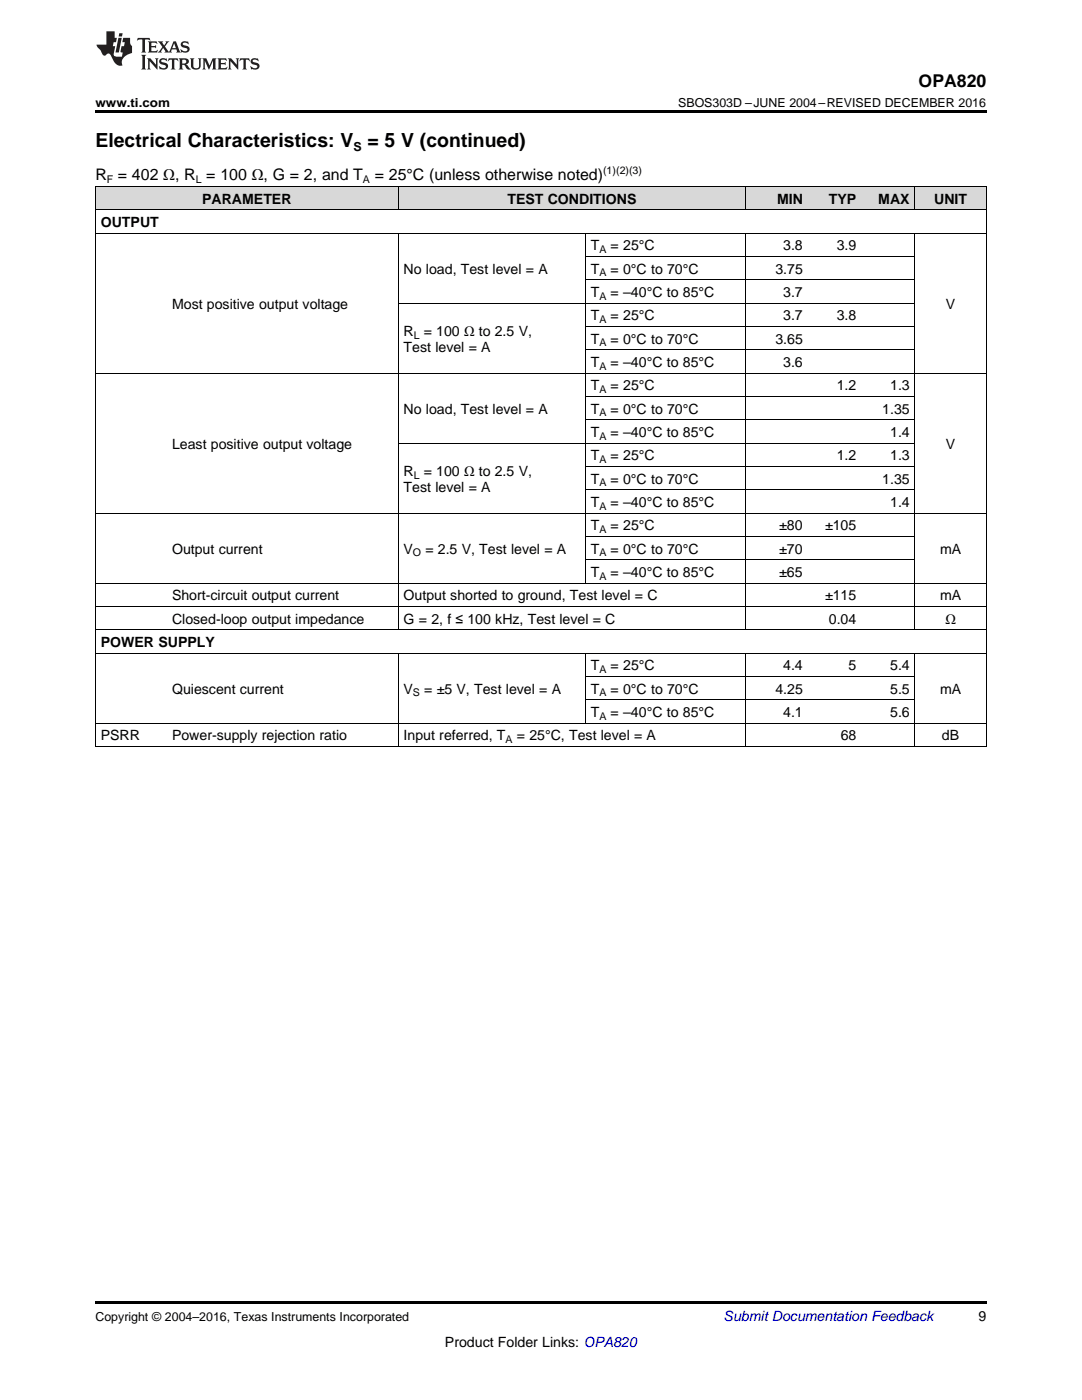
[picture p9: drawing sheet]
<svg xmlns="http://www.w3.org/2000/svg" width="216mm" height="279mm" viewBox="0 0 216 279" stroke-linecap="round" stroke-linejoin="round" font-family="sans-serif">
<defs><g id="words">
<g font-size="3.9">
<text x="19" y="29.3">Electrical Characteristics: V</text>
<text x="73.3" y="29.3">= 5 V (continued)</text>
</g>
<text font-size="3.5" x="183.3" y="17.3">OPA820</text>
<g font-size="3.2">
<text x="19" y="36">R = 402 Ω, R = 100 Ω, G = 2, and T</text>
<text x="74.8" y="36">= 25°C (unless otherwise noted)</text>
</g>
<g font-size="2.8">
<text x="40.3" y="40.6">PARAMETER</text>
<text x="101.2" y="40.6">TEST CONDITIONS</text>
<text x="155" y="40.6">MIN</text>
<text x="165.4" y="40.6">TYP</text>
<text x="175.3" y="40.6">MAX</text>
<text x="186.4" y="40.6">UNIT</text>
<text x="20.1" y="45.3">OUTPUT</text>
<text x="117.9" y="50">T</text>
<text x="121.8" y="50">= 25°C</text>
<text x="156.3" y="50">3.8</text>
<text x="167" y="50">3.9</text>
<text x="80.5" y="54.6">No load, Test level = A</text>
<text x="117.9" y="54.6">T</text>
<text x="117.9" y="59.3">T</text>
<text x="121.8" y="54.6">= 0°C to 70°C</text>
<text x="121.8" y="59.3">= –40°C to 85°C</text>
<text x="154.7" y="54.6">3.75</text>
<text x="156.3" y="59.3">3.7</text>
<text x="34.3" y="61.6">Most positive output voltage</text>
<text x="117.9" y="63.9">T</text>
<text x="121.8" y="63.9">= 25°C</text>
<text x="156.3" y="63.9">3.7</text>
<text x="167" y="63.9">3.8</text>
<text x="188.7" y="61.6">V</text>
<text x="80.5" y="67">R</text>
<text x="80.5" y="70.2">Test level = A</text>
<text x="84.6" y="67">= 100 Ω to 2.5 V,</text>
<text x="117.9" y="68.6">T</text>
<text x="121.8" y="68.6">= 0°C to 70°C</text>
<text x="154.7" y="68.6">3.65</text>
<text x="117.9" y="73.2">T</text>
<text x="117.9" y="77.9">T</text>
<text x="121.8" y="73.2">= –40°C to 85°C</text>
<text x="121.8" y="77.9">= 25°C</text>
<text x="156.3" y="73.2">3.6</text>
<text x="167" y="77.9">1.2</text>
<text x="177.6" y="77.9">1.3</text>
<text x="80.5" y="82.5">No load, Test level = A</text>
<text x="117.9" y="82.5">T</text>
<text x="121.8" y="82.5">= 0°C to 70°C</text>
<text x="176" y="82.5">1.35</text>
<text x="34.3" y="89.5">Least positive output voltage</text>
<text x="117.9" y="87.2">T</text>
<text x="121.8" y="87.2">= –40°C to 85°C</text>
<text x="177.6" y="87.2">1.4</text>
<text x="188.7" y="89.5">V</text>
<text x="80.5" y="94.9">R</text>
<text x="84.6" y="94.9">= 100 Ω to 2.5 V,</text>
<text x="117.9" y="91.9">T</text>
<text x="121.8" y="91.9">= 25°C</text>
<text x="167" y="91.9">1.2</text>
<text x="177.6" y="91.9">1.3</text>
<text x="80.5" y="98.1">Test level = A</text>
<text x="117.9" y="96.5">T</text>
<text x="117.9" y="101.2">T</text>
<text x="121.8" y="96.5">= 0°C to 70°C</text>
<text x="121.8" y="101.2">= –40°C to 85°C</text>
<text x="176" y="96.5">1.35</text>
<text x="177.6" y="101.2">1.4</text>
<text x="117.9" y="105.8">T</text>
<text x="121.8" y="105.8">= 25°C</text>
<text x="155.5" y="105.8">±80</text>
<text x="164.6" y="105.8">±105</text>
<text x="34.3" y="110.5">Output current</text>
<text x="80.5" y="110.5">V</text>
<text x="84.9" y="110.5">= 2.5 V, Test level = A</text>
<text x="117.9" y="110.5">T</text>
<text x="121.8" y="110.5">= 0°C to 70°C</text>
<text x="155.5" y="110.5">±70</text>
<text x="187.6" y="110.5">mA</text>
<text x="34.3" y="119.8">Short-circuit output current</text>
<text x="80.5" y="119.8">Output shorted to ground, Test level = C</text>
<text x="117.9" y="115.1">T</text>
<text x="121.8" y="115.1">= –40°C to 85°C</text>
<text x="155.5" y="115.1">±65</text>
<text x="164.6" y="119.8">±115</text>
<text x="187.6" y="119.8">mA</text>
<text x="34.3" y="124.5">Closed-loop output impedance</text>
<text x="80.5" y="124.5">G = 2, f ≤ 100 kHz, Test level = C</text>
<text x="165.4" y="124.5">0.04</text>
<text x="188.6" y="124.5">Ω</text>
<text x="20.1" y="129.1">POWER SUPPLY</text>
<text x="117.9" y="133.8">T</text>
<text x="121.8" y="133.8">= 25°C</text>
<text x="156.3" y="133.8">4.4</text>
<text x="169.3" y="133.8">5</text>
<text x="177.6" y="133.8">5.4</text>
<text x="34.3" y="138.4">Quiescent current</text>
<text x="80.5" y="138.4">V</text>
<text x="84.7" y="138.4">= ±5 V, Test level = A</text>
<text x="117.9" y="138.4">T</text>
<text x="117.9" y="143.1">T</text>
<text x="121.8" y="138.4">= 0°C to 70°C</text>
<text x="121.8" y="143.1">= –40°C to 85°C</text>
<text x="154.7" y="138.4">4.25</text>
<text x="156.3" y="143.1">4.1</text>
<text x="177.6" y="138.4">5.5</text>
<text x="177.6" y="143.1">5.6</text>
<text x="187.6" y="138.4">mA</text>
<text x="20.1" y="147.7">PSRR</text>
<text x="34.3" y="147.7">Power-supply rejection ratio</text>
<text x="80.5" y="147.7">Input referred, T</text>
<text x="103.2" y="147.7">= 25°C, Test level = A</text>
<text x="167.7" y="147.7">68</text>
<text x="188" y="147.7">dB</text>
<text x="195.3" y="263.6">9</text>
<text x="88.8" y="268.9">Product Folder Links: OPA820</text>
</g>
<text font-size="2.8" fill="#0000c8" x="144.4" y="263.6">Submit Documentation Feedback</text>
<g font-size="2.5">
<text x="19" y="21.4">www.ti.com</text>
<text x="135.3" y="21.4">SBOS303D –JUNE 2004–REVISED DECEMBER 2016</text>
<text x="70.5" y="30.1">S</text>
<text x="19" y="263.6">Copyright © 2004–2016, Texas Instruments Incorporated</text>
</g>
<g font-size="2.1">
<text x="120.3" y="34.7">(1)(2)(3)</text>
<text x="21.3" y="36.6">F</text>
<text x="39.1" y="36.6">L</text>
<text x="72.4" y="36.6">A</text>
<text x="119.6" y="50.5">A</text>
<text x="119.6" y="55.2">A</text>
<text x="119.6" y="59.8">A</text>
<text x="119.6" y="64.5">A</text>
<text x="82.5" y="67.6">L</text>
<text x="119.6" y="69.1">A</text>
<text x="119.6" y="73.8">A</text>
<text x="119.6" y="78.5">A</text>
<text x="119.6" y="83.1">A</text>
<text x="119.6" y="87.8">A</text>
<text x="82.5" y="95.5">L</text>
<text x="119.6" y="92.4">A</text>
<text x="119.6" y="97.1">A</text>
<text x="119.6" y="101.7">A</text>
<text x="119.6" y="106.4">A</text>
<text x="82.4" y="111.1">O</text>
<text x="119.6" y="111.1">A</text>
<text x="119.6" y="115.7">A</text>
<text x="119.6" y="134.3">A</text>
<text x="82.4" y="139">S</text>
<text x="119.6" y="139">A</text>
<text x="119.6" y="143.7">A</text>
<text x="100.9" y="148.3">A</text>
</g>
</g></defs>
<g fill="#d8d8d8">
<path d="M19 37.3h14.3v4.6h-14.3z"/>
<path d="M33.3 37.3h46.2v4.6h-46.2z"/>
<path d="M79.5 37.3h37.3v4.6h-37.3z"/>
<path d="M116.8 37.3h32v4.6h-32z"/>
<path d="M148.8 37.3h12.5v4.6h-12.5z"/>
<path d="M161.3 37.3h10.6v4.6h-10.6z"/>
<path d="M171.9 37.3h10.7v4.6h-10.7z"/>
<path d="M182.6 37.3h14.2v4.6h-14.2z"/>
</g>
<path d="M19 22h177.8v.5h-177.8zM19 259.7h177.8v.5h-177.8z" fill="#000"/>
<g fill="none" stroke="#000" stroke-width=".2">
<path d="M19 37.2h177.8v111.8M19.1 37.2v111.8M79.4 37.2v4.7M148.8 37.2v4.7M182.5 37.2v4.7M19 46.5h177.8M19 41.9h177.8M79.4 46.6v79.1M116.8 46.6v69.8M116.8 55.8h65.8M116.8 51.2h65.8M148.8 46.6v79.1"/>
<path d="M182.5 46.6v79.1M19 74.5h177.8M79.5 60.5h103.1M116.8 79.1h65.8M116.8 69.8h65.8M116.8 65.1h65.8M79.5 88.4h103.1M116.8 97.7h65.8M116.8 93.1h65.8M116.8 83.8h65.8M19 116.4h177.8M19 102.4h177.8"/>
<path d="M116.8 111.7h65.8M116.8 107.1h65.8M19 130.3h177.8M19 125.7h177.8M19 121h177.8M79.4 130.4v18.6M116.8 130.4v14M116.8 139.6h65.8M116.8 135h65.8M148.8 130.4v18.6M182.5 130.4v18.6M19 149h177.8"/>
<path d="M19 144.3h177.8"/>
</g>
<g fill="#231f20">
<path d="M27.5 7.6l-.1 .5 .4-.2h.6v.1v2.1l-.2 .4h1l-.3-.4v-2.1l.1-.1h.5l.5 .2-.2-.5zM29.5 8.3l.2 .3v1.5l-.2 .4h1.8l.2-.6a1.04 1.04 0 0 1-1.3 .2v-.7h.6l.3 .2v-.6l-.3 .2h-.6v-.6l.8-.1 .4 .3-.2-.5zM31.5 8.3l.9 1.1-.9 1.1h.8l-.2-.2 .5-.7 .4 .7-.2 .2h1.5l-.1-.2 .1-.4h.9l.1 .4-.2 .2h1l-.3-.3-.7-1.9h-.5l-.9 2-.8-1 .9-1h-.8l.1 .3-.3 .5-.4-.6 .2-.2zM34.7 8.6l.4 1h-.7zM36.3 8.4a.63 .63 0 0 0-.2 .7 .63 .63 0 0 0 .6 .4l.6 .2 .1 .2a.75 .75 0 0 1-.7 .4 .75 .75 0 0 1-.6-.5l.1 .7 .1-.1a1.11 1.11 0 0 0 1.5-.6 1.13 1.13 0 0 0-1.2-.8l-.1-.4a1.04 1.04 0 0 1 1.2 .2l-.2-.5-.1 .1-.5-.2zM28.2 10.9l.2 .4v2.2l-.2 .4h1l-.3-.4v-2.2l.3-.4zM29.3 11.6l.3 .4v1.5l-.3 .4h.8l-.2-.4v-1.3l1.5 1.7v-1.9l.2-.4h-.7l.2 .4v.9l-1.1-1.3zM32 11.8a.62 .62 0 0 0-.2 .7 .62 .62 0 0 0 .6 .4l.6 .1 .1 .3a.76 .76 0 0 1-.7 .3 .76 .76 0 0 1-.6-.4l.1 .7 .1-.1a1.11 1.11 0 0 0 1.5-.6 1.13 1.13 0 0 0-1.2-.8l-.1-.4a1.04 1.04 0 0 1 1.2 .2l-.2-.6-.1 .1-.5-.1zM33.7 11.6l-.2 .6a.61 .61 0 0 1 .8-.3v1.6l-.2 .4h.9l-.2-.4v-1.6a.63 .63 0 0 1 .8 .3l-.2-.6zM35.6 11.6l.3 .4v1.5l-.3 .4h1l-.2-.2v-.8l.5 .2a.76 .76 0 0 0 1.2 .7l-1-1a.58 .58 0 0 0 .6-.5 .58 .58 0 0 0-.5-.6zM36.4 11.9h.1a.45 .45 0 0 1 .5 .1 .45 .45 0 0 1 .1 .5l-.7 .2zM37.9 11.6l.2 .2a2.17 2.17 0 0 0 .3 1.9 .99 .99 0 0 0 1.6-.6v-1.1l.2-.4h-.7l.2 .2a1.92 1.92 0 0 1-.2 1.8 .6 .6 0 0 1-.9-.5v-1.1l.2-.4zM40.4 11.6l.2 .4v1.5l-.2 .4h.7l-.2-.4v-1.4l.8 1.8 .8-1.8v1.4l-.2 .4h.9l-.2-.4v-1.5l.2-.4h-.8l-.6 1.5-.6-1.5zM43.4 11.6l.2 .4v1.5l-.2 .4h1.8l.2-.6a1.04 1.04 0 0 1-1.3 .1v-.6h.5l.4 .2v-.6l-.4 .2h-.5v-.7h.8l.3 .3-.1-.6zM45.5 11.6l.2 .4v1.5l-.2 .4h.7l-.2-.4v-1.3l1.5 1.7v-1.9l.2-.4h-.7l.2 .4v.9l-1.1-1.3zM47.9 11.6l-.1 .6a.61 .61 0 0 1 .8-.3v1.6l-.3 .4h1l-.3-.4 .1-1.6a.63 .63 0 0 1 .7 .3l-.1-.6zM50.2 11.8a.62 .62 0 0 0-.2 .7 .62 .62 0 0 0 .6 .4l.6 .1 .2 .3a.76 .76 0 0 1-.8 .3 .76 .76 0 0 1-.6-.4l.1 .7 .2-.1a1.11 1.11 0 0 0 1.5-.6 1.13 1.13 0 0 0-1.3-.8l-.1-.4a1.04 1.04 0 0 1 1.2 .2l-.1-.6-.2 .1-.5-.1z"/>
<path d="M21.2 6.3v2.6h-1.9l.1 .4 .7 .9a.91 .91 0 0 0 1 .8 .56 .56 0 0 1 .5-.3 .56 .56 0 0 1 .5 .3l.4 .8a1.53 1.53 0 0 0 1.9 1.2 1.54 1.54 0 0 1 1-2.1l.9-.3v-1.4a1.52 1.52 0 0 1-.3-1.6h-1.4l-.2 .8h.5l-.2 .8h-.4l-.2 1v.2l.4 .1-.2 .8a1.93 1.93 0 0 1-1.6-.3l.3-1.8h-.5l.2-.8h.4l.2-.8h-.4v-1.3zM23.6 7.6l-.6 2.9h.7l.6-2.9zM23.8 6.6l-.1 .7h.6l.2-.7z"/>
</g>
<use href="#words"/>
</svg>
